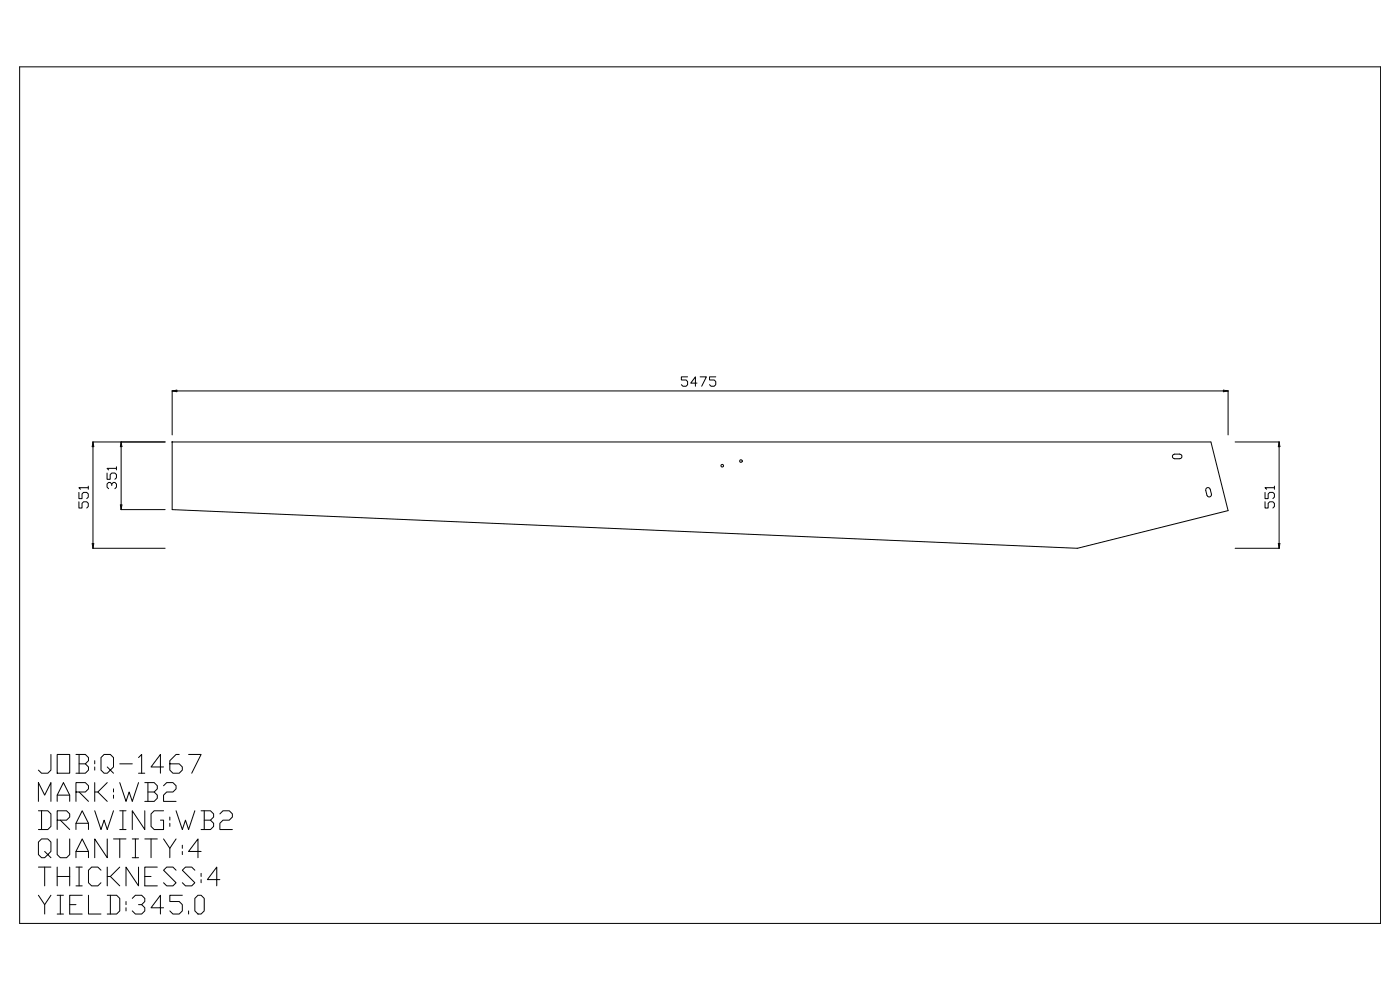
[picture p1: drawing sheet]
<svg xmlns="http://www.w3.org/2000/svg" width="420mm" height="297mm" viewBox="0 0 420 297" stroke-linecap="round" stroke-linejoin="round" font-family="sans-serif">
<g fill="none" stroke="#000" stroke-width=".3">
<path d="M5.9 20h408.1v256.9h-408.1zM51.6 117.2v13.2M51.6 117.2h316.7M51.6 117.2l1.4-.2v.5zM206.2 113h-1.9v.9h1.4l.5 .5v.9l-.5 .5h-.9l-.5-.5M209 114.9h-1.9l1.5-1.9v2.8M210 113h1.8l-1.4 2.8M214.7 113h-1.9v.9h1.4l.5 .5v.9l-.5 .5h-1l-.4-.5M366.9 117l1.4 .2-1.4 .3zM368.3 117.2v13.2M27.9 132.5h21.6M27.9 132.5v31.9"/>
<path d="M27.9 132.5l.2 1.4h-.5zM34.9 140v.9M36.3 132.5l.3 1.4h-.5zM36.3 132.5v20.3M51.6 132.5h311.5l5.2 20.6-45.2 11.3-271.5-11.6zM51.6 132.5h.1M351.9 136.3l1.9-.1 .6 .5v.4l-.6 .5h-1.5l-.7-.5zM370.4 132.5h13.2M383.6 132.5l.2 1.4h-.4zM383.6 132.5v31.9M23.7 150.5v1.8h.9v-1.4l.5-.4h.9l.5 .4v1l-.5 .4M23.7 147.6v1.9h.9v-1.4l.5-.5h.9l.5 .5v1l-.5 .4"/>
<path d="M26.5 146.2h-2.8l.4 .5M26.5 145.8v.9M32.1 141.8v1.9h.9v-1.4l.5-.5h1l.4 .5v1l-.4 .4M33.5 145.6v-.5l-.5-.4h-.4l-.5 .4v1l.5 .4M33.5 145.1l.5-.4h.5l.4 .4v1l-.4 .4M34.9 140.4h-2.8l.5 .5M36.1 151.4h.5l-.3 1.4zM36.3 152.8h13.2M361.9 146.3l.4-.1 .6 .5 .4 1.5-.3 .7h-.8l-.2-.4-.4-1.5zM379.4 150.5v1.8h.9v-1.4l.5-.4h.9l.5 .4v1l-.5 .4M379.4 147.6v1.9h.9v-1.4l.5-.5h.9l.5 .5v1l-.5 .4M382.2 146.2h-2.8l.4 .5"/>
<path d="M382.2 145.8v.9M27.6 163h.5l-.2 1.4zM27.9 164.4h21.6M370.4 164.4h13.2M383.4 163h.4l-.2 1.4zM15.3 226.2v4.7l-1 1h-1.8l-1-1M17.1 226.2h3.8v5.7h-3.8zM17.1 238.4h3.8M22.8 237.5h2.8l.9-1v-.9l-.9-.9h-2.8v5.6M22.8 226.2h2.8l.9 1v.9l-.9 .9M23.7 229h1.9l.9 1v.9l-.9 1h-2.8M23.7 226.2v5.7"/>
<path d="M23.7 237.5l2.8 2.8M28.4 228.1v.9M28.4 230v.9M28.4 234.7v5.6M29.3 237.5l2.9 2.8M32.2 234.7l-2.9 2.8h-.9M32.2 230l.9 .9-.9 1h-1l-.9-1v-3.7l.9-1h1.9l.9 1v2.8l-.9 .9 .9 1M34 236.5v1M34 238.4v1M35.9 234.7l1.9 5.6 .9-2.8 1 2.8 1.8-5.6M35.9 229h3.8M41.5 227.2l1-1v5.7"/>
<path d="M41.5 231.9h1.9M43.4 234.7h2.8l1 .9v.9l-1 1M44.4 237.5h1.8l1 .9v1l-1 .9h-2.8M44.4 234.7v5.6M49.1 235.6l.9-.9h1.9l.9 .9v.9l-.9 1h-1.9l-.9 .9v1.9h3.7M49.1 230h-3.8l2.8-3.8v5.7M53.7 226.2h-.9l-1.9 1.9v2.8l1 1h1.8l1-1v-.9l-1-1h-2.8M56.6 226.2h3.7l-2.8 5.7M11.5 243.1h2.8l1 1v3.7l-1 .9h-2.8M11.5 240.3v-5.6l1.9 3.7 1.9-3.7v5.6M12.5 243.1v5.6M13.4 255.3l.9 1-.9 .9h-.9l-1-.9v-3.8l1-.9h1.8l1 .9v2.8l-1 1 1 .9"/>
<path d="M17.1 251.6v4.7l1 .9h1.9l.9-.9v-4.7M17.1 245.9h2.9l.9-.9v-.9l-.9-1h-2.9v5.6M17.1 240.3v-1.9l1.9-3.7 1.9 3.7v1.9M18.1 245.9l2.8 2.8M22.8 257.2v-1.9l1.9-3.7 1.8 3.7v1.9M22.8 248.7v-1.8l1.9-3.8 1.8 3.8v1.8M22.8 255.3h3.7M22.8 246.9h3.7M28.4 243.1l1.9 5.6 .9-2.8 1 2.8 1.8-5.6M32.2 251.6v5.6l-3.8-5.6v5.6M34 251.6h3.8M35.9 251.6v5.6"/>
<path d="M35.9 243.1h1.9M35.9 248.7h1.9M36.9 243.1v5.6M39.7 251.6h1.8M39.7 257.2h1.8M40.6 251.6v5.6M43.4 243.1v5.6l-3.7-5.6v5.6M43.4 251.6h3.8M45.3 251.6v5.6M49.1 251.6l1.8 2.8v2.8M49.1 243.1h-2.9l-.9 1v3.7l.9 .9h2.9v-2.8h-1M50.9 245v.9"/>
<path d="M50.9 246.9v.9M52.8 243.1l1.9 5.6 .9-2.8 1 2.8 1.8-5.6M52.8 251.6l-1.9 2.8M54.7 253.4v1M54.7 255.3v1M60.3 255.3h-3.7l2.8-3.7v5.6M60.3 243.1h2.8l1 1v.9l-1 .9M61.2 245.9h1.9l1 1v.9l-1 .9h-2.8M61.2 243.1v5.6M65.9 244.1l1-1h1.9l.9 1v.9l-.9 .9h-1.9l-1 1v1.8h3.8M11.5 268.4l1.9 2.9v2.8M11.5 260h3.8"/>
<path d="M13.4 260v5.6M15.3 268.4l-1.9 2.9M17.1 268.4h1.9M17.1 274.1h1.9M17.1 260v5.6M17.1 262.8h3.8M18.1 268.4v5.7M20.9 271.3h1.9M20.9 260v5.6M22.8 260h1.9M22.8 265.6h1.9M23.7 260v5.6"/>
<path d="M24.7 268.4h-3.8v5.7h3.8M26.5 268.4v5.7h3.8M30.3 260.9l-1-.9h-1.8l-1 .9v3.8l1 .9h1.8l1-.9M32.2 268.4h2.8l.9 1v3.7l-.9 1h-2.8M32.2 260v5.6M33.1 268.4v5.7M33.1 262.8l2.8 2.8M35.9 260l-2.8 2.8h-.9M37.8 270.3v1M37.8 272.2v.9M39.7 269.4l.9-1h1.9l.9 1v.9l-.9 1h-1M41.5 260v5.6l-3.7-5.6v5.6"/>
<path d="M42.5 271.3l.9 .9v.9l-.9 1h-1.9l-.9-1M43.4 262.8h1.9M47.2 260h-3.8v5.6h3.8M49.1 272.2h-3.8l2.8-3.8v5.7M52.8 260.9l-.9-.9h-1.9l-.9 .9 3.7 3.8-.9 .9h-1.9l-.9-.9M54.7 268.4h-3.8v1.9h2.8l1 1v1.8l-1 1h-1.8l-1-1M56.6 273.1v1M58.4 260.9l-.9-.9h-1.9l-.9 .9 3.7 3.8-.9 .9h-1.9l-.9-.9M59.4 268.4h.9l.9 1v3.7l-.9 1h-.9l-1-1v-3.7zM60.3 261.9v.9M60.3 263.8v.9M65.9 263.8h-3.7l2.8-3.8v5.6"/>
<circle cx="216.6" cy="139.7" r=".4"/>
<circle cx="222.2" cy="138.2" r=".4"/>
</g>
</svg>
